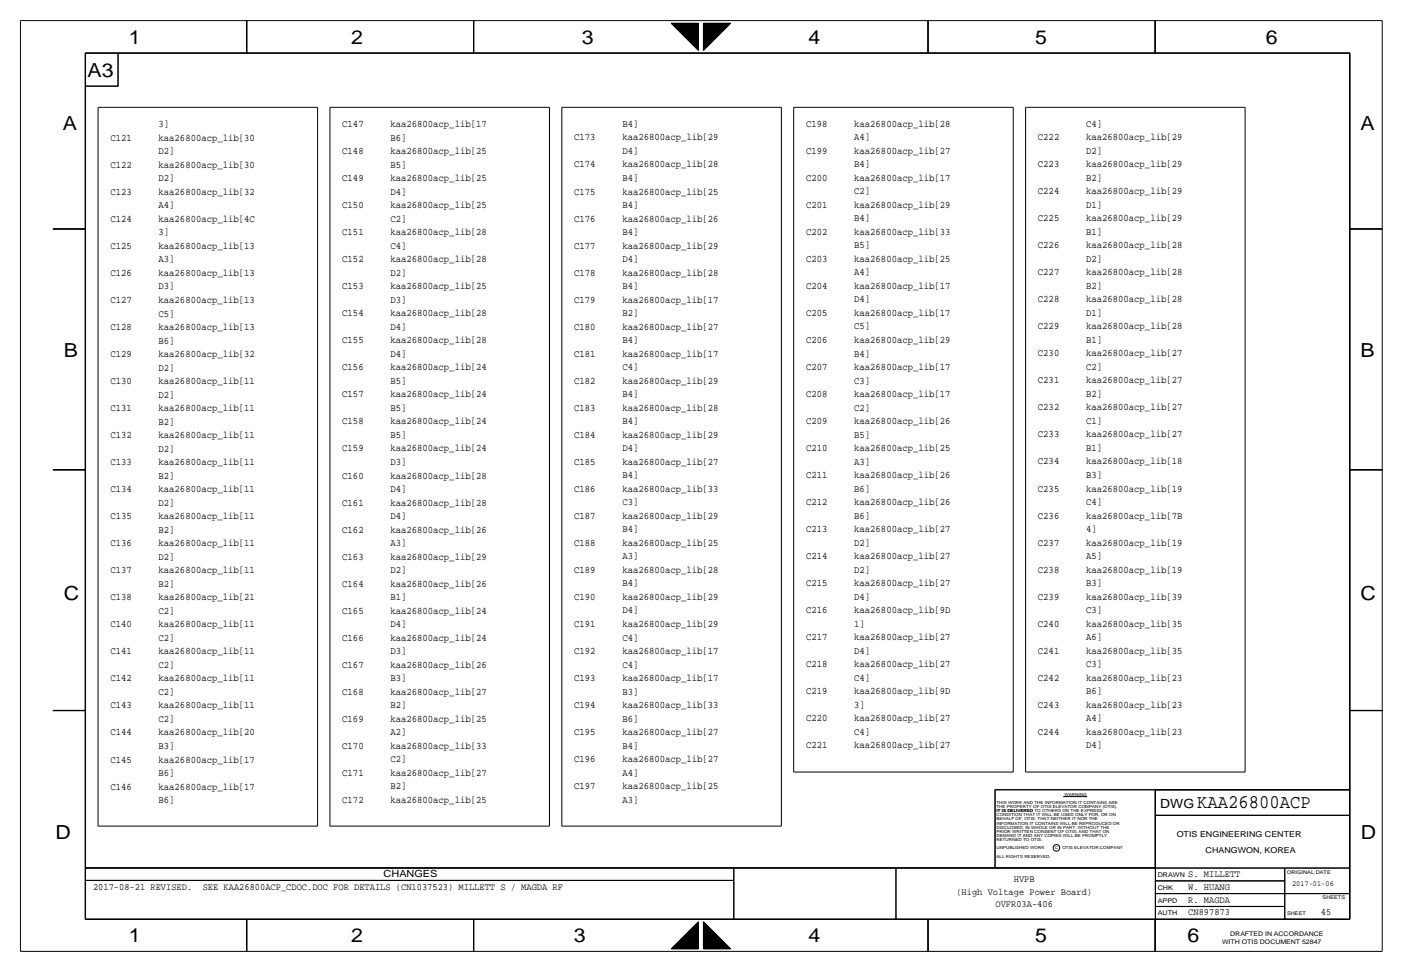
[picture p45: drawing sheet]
<svg xmlns="http://www.w3.org/2000/svg" width="432mm" height="300mm" viewBox="0 0 432 300" stroke-linecap="round" stroke-linejoin="round" font-family="sans-serif">
<defs><g id="words">
<g font-size="6">
<text x="39.7" y="13.5">1</text>
<text x="108.3" y="13.5">2</text>
<text x="179.4" y="13.5">3</text>
<text x="249.2" y="13.5">4</text>
<text x="319.1" y="13.5">5</text>
<text x="390.2" y="13.5">6</text>
<text x="27" y="23.7">A3</text>
<text x="19.4" y="40.2">A</text>
<text x="419.4" y="40.2">A</text>
<text x="19.7" y="110">B</text>
<text x="419.4" y="110">B</text>
<text x="19.7" y="185">C</text>
<text x="419.4" y="185">C</text>
<text x="17.1" y="258.6">D</text>
<text x="419.4" y="258.6">D</text>
<text x="39.7" y="290.4">1</text>
<text x="108.3" y="290.4">2</text>
<text x="176.8" y="290.4">3</text>
<text x="249.2" y="290.4">4</text>
<text x="319.1" y="290.4">5</text>
<text x="366.1" y="290.4">6</text>
</g>
<text font-size="5.9" x="369.1" y="249">KAA26800ACP</text>
<text font-size="3.9" x="357.6" y="249">DWG</text>
<g font-size="3.1">
<text x="48.9" y="39.2">3]</text>
<text x="105.5" y="39.2">C147</text>
<text x="120.4" y="39.2">kaa26800acp_lib[17</text>
<text x="191.8" y="39.1">B4]</text>
<text x="248.5" y="39.1">C198</text>
<text x="263.3" y="39.1">kaa26800acp_lib[28</text>
<text x="334.8" y="39">C4]</text>
<text x="34" y="43.4">C121</text>
<text x="48.9" y="47.6">D2]</text>
<text x="48.9" y="43.4">kaa26800acp_lib[30</text>
<text x="105.5" y="47.5">C148</text>
<text x="120.4" y="47.5">kaa26800acp_lib[25</text>
<text x="120.4" y="43.3">B6]</text>
<text x="177" y="43.3">C173</text>
<text x="191.8" y="47.4">D4]</text>
<text x="191.8" y="43.3">kaa26800acp_lib[29</text>
<text x="248.5" y="47.4">C199</text>
<text x="263.3" y="47.4">kaa26800acp_lib[27</text>
<text x="263.3" y="43.2">A4]</text>
<text x="319.9" y="43.2">C222</text>
<text x="334.8" y="47.3">D2]</text>
<text x="334.8" y="43.2">kaa26800acp_lib[29</text>
<text x="34" y="51.7">C122</text>
<text x="48.9" y="51.7">kaa26800acp_lib[30</text>
<text x="120.4" y="51.7">B5]</text>
<text x="177" y="51.6">C174</text>
<text x="191.8" y="51.6">kaa26800acp_lib[28</text>
<text x="263.3" y="51.6">B4]</text>
<text x="319.9" y="51.5">C223</text>
<text x="334.8" y="51.5">kaa26800acp_lib[29</text>
<text x="48.9" y="55.9">D2]</text>
<text x="105.5" y="55.8">C149</text>
<text x="120.4" y="60">D4]</text>
<text x="120.4" y="55.8">kaa26800acp_lib[25</text>
<text x="177" y="59.9">C175</text>
<text x="191.8" y="59.9">kaa26800acp_lib[25</text>
<text x="191.8" y="55.8">B4]</text>
<text x="248.5" y="55.7">C200</text>
<text x="263.3" y="59.9">C2]</text>
<text x="263.3" y="55.7">kaa26800acp_lib[17</text>
<text x="319.9" y="59.8">C224</text>
<text x="334.8" y="59.8">kaa26800acp_lib[29</text>
<text x="334.8" y="55.7">B2]</text>
<text x="34" y="60.1">C123</text>
<text x="48.9" y="64.2">A4]</text>
<text x="48.9" y="60.1">kaa26800acp_lib[32</text>
<text x="105.5" y="64.2">C150</text>
<text x="120.4" y="64.2">kaa26800acp_lib[25</text>
<text x="191.8" y="64.1">B4]</text>
<text x="248.5" y="64.1">C201</text>
<text x="263.3" y="64.1">kaa26800acp_lib[29</text>
<text x="334.8" y="64">D1]</text>
<text x="34" y="68.4">C124</text>
<text x="48.9" y="68.4">kaa26800acp_lib[4C</text>
<text x="120.4" y="68.3">C2]</text>
<text x="177" y="68.3">C176</text>
<text x="191.8" y="68.3">kaa26800acp_lib[26</text>
<text x="263.3" y="68.2">B4]</text>
<text x="319.9" y="68.2">C225</text>
<text x="334.8" y="68.2">kaa26800acp_lib[29</text>
<text x="34" y="76.7">C125</text>
<text x="48.9" y="76.7">kaa26800acp_lib[13</text>
<text x="48.9" y="72.5">3]</text>
<text x="105.5" y="72.5">C151</text>
<text x="120.4" y="76.7">C4]</text>
<text x="120.4" y="72.5">kaa26800acp_lib[28</text>
<text x="177" y="76.6">C177</text>
<text x="191.8" y="76.6">kaa26800acp_lib[29</text>
<text x="191.8" y="72.4">B4]</text>
<text x="248.5" y="72.4">C202</text>
<text x="263.3" y="76.5">B5]</text>
<text x="263.3" y="72.4">kaa26800acp_lib[33</text>
<text x="319.9" y="76.5">C226</text>
<text x="334.8" y="76.5">kaa26800acp_lib[28</text>
<text x="334.8" y="72.3">B1]</text>
<text x="48.9" y="80.9">A3]</text>
<text x="105.5" y="80.8">C152</text>
<text x="120.4" y="80.8">kaa26800acp_lib[28</text>
<text x="191.8" y="80.8">D4]</text>
<text x="248.5" y="80.7">C203</text>
<text x="263.3" y="80.7">kaa26800acp_lib[25</text>
<text x="334.8" y="80.7">D2]</text>
<text x="34" y="85">C126</text>
<text x="48.9" y="89.2">D3]</text>
<text x="48.9" y="85">kaa26800acp_lib[13</text>
<text x="105.5" y="89.1">C153</text>
<text x="120.4" y="89.1">kaa26800acp_lib[25</text>
<text x="120.4" y="85">D2]</text>
<text x="177" y="84.9">C178</text>
<text x="191.8" y="89.1">B4]</text>
<text x="191.8" y="84.9">kaa26800acp_lib[28</text>
<text x="248.5" y="89">C204</text>
<text x="263.3" y="89">kaa26800acp_lib[17</text>
<text x="263.3" y="84.9">A4]</text>
<text x="319.9" y="84.8">C227</text>
<text x="334.8" y="89">B2]</text>
<text x="334.8" y="84.8">kaa26800acp_lib[28</text>
<text x="34" y="93.4">C127</text>
<text x="48.9" y="93.4">kaa26800acp_lib[13</text>
<text x="120.4" y="93.3">D3]</text>
<text x="177" y="93.3">C179</text>
<text x="191.8" y="93.3">kaa26800acp_lib[17</text>
<text x="263.3" y="93.2">D4]</text>
<text x="319.9" y="93.2">C228</text>
<text x="334.8" y="93.2">kaa26800acp_lib[28</text>
<text x="34" y="101.7">C128</text>
<text x="48.9" y="101.7">kaa26800acp_lib[13</text>
<text x="48.9" y="97.5">C5]</text>
<text x="105.5" y="97.5">C154</text>
<text x="120.4" y="101.6">D4]</text>
<text x="120.4" y="97.5">kaa26800acp_lib[28</text>
<text x="177" y="101.6">C180</text>
<text x="191.8" y="101.6">kaa26800acp_lib[27</text>
<text x="191.8" y="97.4">B2]</text>
<text x="248.5" y="97.4">C205</text>
<text x="263.3" y="101.5">C5]</text>
<text x="263.3" y="97.4">kaa26800acp_lib[17</text>
<text x="319.9" y="101.5">C229</text>
<text x="334.8" y="101.5">kaa26800acp_lib[28</text>
<text x="334.8" y="97.3">D1]</text>
<text x="48.9" y="105.9">B6]</text>
<text x="105.5" y="105.8">C155</text>
<text x="120.4" y="105.8">kaa26800acp_lib[28</text>
<text x="191.8" y="105.8">B4]</text>
<text x="248.5" y="105.7">C206</text>
<text x="263.3" y="105.7">kaa26800acp_lib[29</text>
<text x="334.8" y="105.6">B1]</text>
<text x="34" y="110">C129</text>
<text x="48.9" y="110">kaa26800acp_lib[32</text>
<text x="120.4" y="110">D4]</text>
<text x="177" y="109.9">C181</text>
<text x="191.8" y="109.9">kaa26800acp_lib[17</text>
<text x="263.3" y="109.9">B4]</text>
<text x="319.9" y="109.8">C230</text>
<text x="334.8" y="114">C2]</text>
<text x="334.8" y="109.8">kaa26800acp_lib[27</text>
<text x="34" y="118.4">C130</text>
<text x="48.9" y="118.4">kaa26800acp_lib[11</text>
<text x="48.9" y="114.2">D2]</text>
<text x="105.5" y="114.1">C156</text>
<text x="120.4" y="118.3">B5]</text>
<text x="120.4" y="114.1">kaa26800acp_lib[24</text>
<text x="177" y="118.2">C182</text>
<text x="191.8" y="118.2">kaa26800acp_lib[29</text>
<text x="191.8" y="114.1">C4]</text>
<text x="248.5" y="114">C207</text>
<text x="263.3" y="118.2">C3]</text>
<text x="263.3" y="114">kaa26800acp_lib[17</text>
<text x="319.9" y="118.1">C231</text>
<text x="334.8" y="118.1">kaa26800acp_lib[27</text>
<text x="48.9" y="122.5">D2]</text>
<text x="105.5" y="122.5">C157</text>
<text x="120.4" y="122.5">kaa26800acp_lib[24</text>
<text x="191.8" y="122.4">B4]</text>
<text x="248.5" y="122.4">C208</text>
<text x="263.3" y="122.4">kaa26800acp_lib[17</text>
<text x="334.8" y="122.3">B2]</text>
<text x="34" y="126.7">C131</text>
<text x="48.9" y="130.8">B2]</text>
<text x="48.9" y="126.7">kaa26800acp_lib[11</text>
<text x="105.5" y="130.8">C158</text>
<text x="120.4" y="130.8">kaa26800acp_lib[24</text>
<text x="120.4" y="126.6">B5]</text>
<text x="177" y="126.6">C183</text>
<text x="191.8" y="130.7">B4]</text>
<text x="191.8" y="126.6">kaa26800acp_lib[28</text>
<text x="248.5" y="130.7">C209</text>
<text x="263.3" y="130.7">kaa26800acp_lib[26</text>
<text x="263.3" y="126.5">C2]</text>
<text x="319.9" y="126.5">C232</text>
<text x="334.8" y="130.6">C1]</text>
<text x="334.8" y="126.5">kaa26800acp_lib[27</text>
<text x="34" y="135">C132</text>
<text x="48.9" y="135">kaa26800acp_lib[11</text>
<text x="120.4" y="135">B5]</text>
<text x="177" y="134.9">C184</text>
<text x="191.8" y="134.9">kaa26800acp_lib[29</text>
<text x="263.3" y="134.8">B5]</text>
<text x="319.9" y="134.8">C233</text>
<text x="334.8" y="134.8">kaa26800acp_lib[27</text>
<text x="34" y="143.3">C133</text>
<text x="48.9" y="143.3">kaa26800acp_lib[11</text>
<text x="48.9" y="139.2">D2]</text>
<text x="105.5" y="139.1">C159</text>
<text x="120.4" y="143.3">D3]</text>
<text x="120.4" y="139.1">kaa26800acp_lib[24</text>
<text x="177" y="143.2">C185</text>
<text x="191.8" y="143.2">kaa26800acp_lib[27</text>
<text x="191.8" y="139.1">D4]</text>
<text x="248.5" y="139">C210</text>
<text x="263.3" y="143.2">A3]</text>
<text x="263.3" y="139">kaa26800acp_lib[25</text>
<text x="319.9" y="143.1">C234</text>
<text x="334.8" y="143.1">kaa26800acp_lib[18</text>
<text x="334.8" y="139">B1]</text>
<text x="48.9" y="147.5">B2]</text>
<text x="105.5" y="147.5">C160</text>
<text x="120.4" y="147.5">kaa26800acp_lib[28</text>
<text x="191.8" y="147.4">B4]</text>
<text x="248.5" y="147.3">C211</text>
<text x="263.3" y="147.3">kaa26800acp_lib[26</text>
<text x="334.8" y="147.3">B3]</text>
<text x="34" y="151.7">C134</text>
<text x="48.9" y="155.8">D2]</text>
<text x="48.9" y="151.7">kaa26800acp_lib[11</text>
<text x="105.5" y="155.8">C161</text>
<text x="120.4" y="155.8">kaa26800acp_lib[28</text>
<text x="120.4" y="151.6">D4]</text>
<text x="177" y="151.6">C186</text>
<text x="191.8" y="155.7">C3]</text>
<text x="191.8" y="151.6">kaa26800acp_lib[33</text>
<text x="248.5" y="155.7">C212</text>
<text x="263.3" y="155.7">kaa26800acp_lib[26</text>
<text x="263.3" y="151.5">B6]</text>
<text x="319.9" y="151.5">C235</text>
<text x="334.8" y="155.6">C4]</text>
<text x="334.8" y="151.5">kaa26800acp_lib[19</text>
<text x="34" y="160">C135</text>
<text x="48.9" y="160">kaa26800acp_lib[11</text>
<text x="120.4" y="159.9">D4]</text>
<text x="177" y="159.9">C187</text>
<text x="191.8" y="159.9">kaa26800acp_lib[29</text>
<text x="263.3" y="159.8">B6]</text>
<text x="319.9" y="159.8">C236</text>
<text x="334.8" y="159.8">kaa26800acp_lib[7B</text>
<text x="48.9" y="164.2">B2]</text>
<text x="105.5" y="164.1">C162</text>
<text x="120.4" y="164.1">kaa26800acp_lib[26</text>
<text x="191.8" y="164.1">B4]</text>
<text x="248.5" y="164">C213</text>
<text x="263.3" y="164">kaa26800acp_lib[27</text>
<text x="334.8" y="163.9">4]</text>
<text x="34" y="168.3">C136</text>
<text x="48.9" y="172.5">D2]</text>
<text x="48.9" y="168.3">kaa26800acp_lib[11</text>
<text x="105.5" y="172.4">C163</text>
<text x="120.4" y="172.4">kaa26800acp_lib[29</text>
<text x="120.4" y="168.3">A3]</text>
<text x="177" y="168.2">C188</text>
<text x="191.8" y="172.4">A3]</text>
<text x="191.8" y="168.2">kaa26800acp_lib[25</text>
<text x="248.5" y="172.3">C214</text>
<text x="263.3" y="172.3">kaa26800acp_lib[27</text>
<text x="263.3" y="168.2">D2]</text>
<text x="319.9" y="168.1">C237</text>
<text x="334.8" y="172.3">A5]</text>
<text x="334.8" y="168.1">kaa26800acp_lib[19</text>
<text x="34" y="176.7">C137</text>
<text x="48.9" y="176.7">kaa26800acp_lib[11</text>
<text x="120.4" y="176.6">D2]</text>
<text x="177" y="176.5">C189</text>
<text x="191.8" y="176.5">kaa26800acp_lib[28</text>
<text x="263.3" y="176.5">D2]</text>
<text x="319.9" y="176.4">C238</text>
<text x="334.8" y="176.4">kaa26800acp_lib[19</text>
<text x="34" y="185">C138</text>
<text x="48.9" y="185">kaa26800acp_lib[21</text>
<text x="48.9" y="180.8">B2]</text>
<text x="105.5" y="180.8">C164</text>
<text x="120.4" y="184.9">B1]</text>
<text x="120.4" y="180.8">kaa26800acp_lib[26</text>
<text x="177" y="184.9">C190</text>
<text x="191.8" y="184.9">kaa26800acp_lib[29</text>
<text x="191.8" y="180.7">B4]</text>
<text x="248.5" y="180.7">C215</text>
<text x="263.3" y="184.8">D4]</text>
<text x="263.3" y="180.7">kaa26800acp_lib[27</text>
<text x="319.9" y="184.8">C239</text>
<text x="334.8" y="184.8">kaa26800acp_lib[39</text>
<text x="334.8" y="180.6">B3]</text>
<text x="48.9" y="189.2">C2]</text>
<text x="105.5" y="189.1">C165</text>
<text x="120.4" y="189.1">kaa26800acp_lib[24</text>
<text x="191.8" y="189">D4]</text>
<text x="248.5" y="189">C216</text>
<text x="263.3" y="189">kaa26800acp_lib[9D</text>
<text x="334.8" y="188.9">C3]</text>
<text x="34" y="193.3">C140</text>
<text x="48.9" y="197.5">C2]</text>
<text x="48.9" y="193.3">kaa26800acp_lib[11</text>
<text x="105.5" y="197.4">C166</text>
<text x="120.4" y="197.4">kaa26800acp_lib[24</text>
<text x="120.4" y="193.3">D4]</text>
<text x="177" y="193.2">C191</text>
<text x="191.8" y="197.4">C4]</text>
<text x="191.8" y="193.2">kaa26800acp_lib[29</text>
<text x="248.5" y="197.3">C217</text>
<text x="263.3" y="197.3">kaa26800acp_lib[27</text>
<text x="263.3" y="193.1">1]</text>
<text x="319.9" y="193.1">C240</text>
<text x="334.8" y="197.3">A6]</text>
<text x="334.8" y="193.1">kaa26800acp_lib[35</text>
<text x="34" y="201.6">C141</text>
<text x="48.9" y="201.6">kaa26800acp_lib[11</text>
<text x="120.4" y="201.6">D3]</text>
<text x="177" y="201.5">C192</text>
<text x="191.8" y="201.5">kaa26800acp_lib[17</text>
<text x="263.3" y="201.5">D4]</text>
<text x="319.9" y="201.4">C241</text>
<text x="334.8" y="201.4">kaa26800acp_lib[35</text>
<text x="34" y="210">C142</text>
<text x="48.9" y="210">kaa26800acp_lib[11</text>
<text x="48.9" y="205.8">C2]</text>
<text x="105.5" y="205.8">C167</text>
<text x="120.4" y="209.9">B3]</text>
<text x="120.4" y="205.8">kaa26800acp_lib[26</text>
<text x="177" y="209.9">C193</text>
<text x="191.8" y="209.9">kaa26800acp_lib[17</text>
<text x="191.8" y="205.7">C4]</text>
<text x="248.5" y="205.6">C218</text>
<text x="263.3" y="209.8">C4]</text>
<text x="263.3" y="205.6">kaa26800acp_lib[27</text>
<text x="319.9" y="209.8">C242</text>
<text x="334.8" y="209.8">kaa26800acp_lib[23</text>
<text x="334.8" y="205.6">C3]</text>
<text x="48.9" y="214.1">C2]</text>
<text x="105.5" y="214.1">C168</text>
<text x="120.4" y="214.1">kaa26800acp_lib[27</text>
<text x="191.8" y="214">B3]</text>
<text x="248.5" y="214">C219</text>
<text x="263.3" y="214">kaa26800acp_lib[9D</text>
<text x="334.8" y="213.9">B6]</text>
<text x="34" y="218.3">C143</text>
<text x="48.9" y="218.3">kaa26800acp_lib[11</text>
<text x="120.4" y="218.2">B2]</text>
<text x="177" y="218.2">C194</text>
<text x="191.8" y="218.2">kaa26800acp_lib[33</text>
<text x="263.3" y="218.1">3]</text>
<text x="319.9" y="218.1">C243</text>
<text x="334.8" y="218.1">kaa26800acp_lib[23</text>
<text x="34" y="226.6">C144</text>
<text x="48.9" y="226.6">kaa26800acp_lib[20</text>
<text x="48.9" y="222.5">C2]</text>
<text x="105.5" y="222.4">C169</text>
<text x="120.4" y="226.6">A2]</text>
<text x="120.4" y="222.4">kaa26800acp_lib[25</text>
<text x="177" y="226.5">C195</text>
<text x="191.8" y="226.5">kaa26800acp_lib[27</text>
<text x="191.8" y="222.4">B6]</text>
<text x="248.5" y="222.3">C220</text>
<text x="263.3" y="226.5">C4]</text>
<text x="263.3" y="222.3">kaa26800acp_lib[27</text>
<text x="319.9" y="226.4">C244</text>
<text x="334.8" y="226.4">kaa26800acp_lib[23</text>
<text x="334.8" y="222.3">A4]</text>
<text x="48.9" y="230.8">B3]</text>
<text x="105.5" y="230.7">C170</text>
<text x="120.4" y="230.7">kaa26800acp_lib[33</text>
<text x="191.8" y="230.7">B4]</text>
<text x="248.5" y="230.6">C221</text>
<text x="263.3" y="230.6">kaa26800acp_lib[27</text>
<text x="334.8" y="230.6">D4]</text>
<text x="34" y="235">C145</text>
<text x="48.9" y="239.1">B6]</text>
<text x="48.9" y="235">kaa26800acp_lib[17</text>
<text x="105.5" y="239.1">C171</text>
<text x="120.4" y="239.1">kaa26800acp_lib[27</text>
<text x="120.4" y="234.9">C2]</text>
<text x="177" y="234.9">C196</text>
<text x="191.8" y="239">A4]</text>
<text x="191.8" y="234.9">kaa26800acp_lib[27</text>
<text x="34" y="243.3">C146</text>
<text x="48.9" y="243.3">kaa26800acp_lib[17</text>
<text x="120.4" y="243.2">B2]</text>
<text x="177" y="243.2">C197</text>
<text x="191.8" y="243.2">kaa26800acp_lib[25</text>
<text x="48.9" y="247.5">B6]</text>
<text x="105.5" y="247.4">C172</text>
<text x="120.4" y="247.4">kaa26800acp_lib[25</text>
<text x="191.8" y="247.3">A3]</text>
</g>
<g font-size="3">
<text x="28.7" y="274.4">2017-08-21 REVISED.</text>
<text x="62.5" y="274.4">SEE KAA26800ACP_CDOC.DOC FOR DETAILS (CN1037523) MILLETT S / MAGDA RF</text>
<text x="118.3" y="270.4">CHANGES</text>
<text x="294.8" y="275.6">(High Voltage Power Board)</text>
<text x="312.5" y="271.8">HVPB</text>
<text x="366.3" y="270.3">S. MILLETT</text>
<text x="366.3" y="274.1">W. HUANG</text>
<text x="306.9" y="279.5">OVFR03A-406</text>
<text x="366.3" y="278.2">R. MAGDA</text>
<text x="366.3" y="282">CN897873</text>
<text x="407.2" y="282">45</text>
</g>
<g font-size="2.5">
<text x="362.7" y="257.9">OTIS ENGINEERING CENTER</text>
<text x="371.6" y="262.9">CHANGWON, KOREA</text>
</g>
<text font-size="2.4" x="398.3" y="273.1">2017-01-06</text>
<g font-size="2">
<text x="356.9" y="270.3">DRAWN</text>
<text x="356.9" y="274.1">CHK</text>
<text x="356.9" y="282">AUTH</text>
<text x="356.9" y="278.2">APPD</text>
<text x="376.7" y="290.9">WITH OTIS DOCUMENT 52847</text>
<text x="379.2" y="288.3">DRAFTED IN ACCORDANCE</text>
</g>
<g font-size="1.6">
<text x="396.7" y="269.3">ORIGINAL DATE</text>
<text x="396.7" y="282">SHEET</text>
<text x="407.7" y="277.2">SHEETS</text>
</g>
<g font-size="1.3">
<text x="328.1" y="245.2">WARNING</text>
<text x="307.1" y="249">THE PROPERTY OF OTIS ELEVATOR COMPANY (OTIS).</text>
<text x="307.1" y="250.3">IT IS DELIVERED</text>
<text x="307.1" y="247.8">THIS WORK AND THE INFORMATION IT CONTAINS ARE</text>
<text x="307.1" y="250.3">IT IS DELIVERED TO OTHERS ON THE EXPRESS</text>
<text x="307.1" y="251.6">CONDITION THAT IT WILL BE USED ONLY FOR, OR ON</text>
<text x="307.1" y="252.8">BEHALF OF, OTIS; THAT NEITHER IT NOR THE</text>
<text x="307.1" y="254.1">INFORMATION IT CONTAINS WILL BE REPRODUCED OR</text>
<text x="307.1" y="255.4">DISCLOSED, IN WHOLE OR IN PART, WITHOUT THE</text>
<text x="307.1" y="256.6">PRIOR WRITTEN CONSENT OF OTIS; AND THAT ON</text>
<text x="307.1" y="257.9">DEMAND IT AND ANY COPIES WILL BE PROMPTLY</text>
<text x="307.1" y="259.2">RETURNED TO OTIS.</text>
<text x="307.1" y="261.7">UNPUBLISHED WORK</text>
<text x="325.2" y="261.7">C</text>
<text x="327.5" y="261.7">OTIS ELEVATOR COMPANY</text>
<text x="307.1" y="264.3">ALL RIGHTS RESERVED.</text>
</g>
</g></defs>
<g fill="none" stroke="#000" stroke-width=".31">
<path d="M6.3 6.4v286.8zM6.3 6.4h419.8zM26.3 16.3v267zM26.3 16.3h389.8zM26.3 16.4v266.9zM26.3 16.4h389.8zM26.4 16.4h389.6zM26.4 16.4v266.9zM36.4 16.4v10.2zM76 6.4v10zM76.1 6.4v10zM145.9 6.4v10z"/>
<path d="M146 6.4v10zM206.9 7.2h8.4zM206.9 7.2l8.4 8.3zM207 7.2h.1M207 7.3h.1M207.1 7.3h.1M207.1 7.2v.2zM207.2 7.2v.2zM207.2 7.2v.3zM207.3 7.2v.3zM207.3 7.2v.4zM207.4 7.2v.4z"/>
<path d="M207.4 7.2v.5zM207.5 7.2v.5zM207.5 7.2v.6zM207.6 7.2v.6zM207.6 7.2v.7zM207.7 7.2v.7zM207.7 7.2v.8zM207.8 7.2v.8zM207.8 7.2v.9zM207.9 7.2v.9zM207.9 7.2v1zM208 7.2v1z"/>
<path d="M208 7.2v1.1zM208.1 7.2v1.1zM208.1 7.2v1.2zM208.2 7.2v1.2zM208.2 7.2v1.3zM208.3 7.2v1.3zM208.3 7.2v1.4zM208.4 7.2v1.4zM208.4 7.2v1.5zM208.5 7.2v1.5zM208.5 7.2v1.6zM208.6 7.2v1.6z"/>
<path d="M208.6 7.2v1.7zM208.7 7.2v1.7zM208.7 7.2v1.8zM208.8 7.2v1.8zM208.8 7.2v1.9zM208.9 7.2v1.9zM208.9 7.2v2zM209 7.2v2zM209 7.2v2.1zM209.1 7.2v2.1zM209.1 7.2v2.2zM209.2 7.2v2.2z"/>
<path d="M209.2 7.2v2.3zM209.3 7.2v2.4zM209.4 7.2v2.5zM209.5 7.2v2.6zM209.6 7.2v2.7zM209.7 7.2v2.7zM209.7 7.2v2.8zM209.8 7.2v2.8zM209.8 7.2v2.9zM209.9 7.2v2.9zM209.9 7.2v3zM210 7.2v3z"/>
<path d="M210 7.2v3.1zM210.1 7.2v3.1zM210.1 7.2v3.2zM210.2 7.2v3.2zM210.2 7.2v3.3zM210.3 7.2v3.3zM210.3 7.2v3.4zM210.4 7.2v3.4zM210.4 7.2v3.5zM210.5 7.2v3.5zM210.5 7.2v3.6zM210.6 7.2v3.6z"/>
<path d="M210.6 7.2v3.7zM210.7 7.2v3.7zM210.7 7.2v3.8zM210.8 7.2v3.8zM210.8 7.2v3.9zM210.9 7.2v3.9zM210.9 7.2v4zM211 7.2v4zM211 7.2v4.1zM211.1 7.2v4.1zM211.1 7.2v4.2zM211.2 7.2v4.2z"/>
<path d="M211.2 7.2v4.3zM211.3 7.2v4.3zM211.3 7.2v4.4zM211.4 7.2v4.4zM211.4 7.2v4.5zM211.5 7.2v4.5zM211.5 7.2v4.6zM211.6 7.2v4.6zM211.6 7.2v4.7zM211.7 7.2v4.7zM211.7 7.2v4.8zM211.8 7.2v4.8z"/>
<path d="M211.8 7.2v4.9zM211.9 7.2v4.9zM211.9 7.2v5zM212 7.2v5zM212 7.2v5.1zM212.1 7.2v5.1zM212.1 7.2v5.2zM212.2 7.2v5.2zM212.2 7.2v5.3zM212.3 7.2v5.3zM212.3 7.2v5.4zM212.4 7.2v5.4z"/>
<path d="M212.4 7.2v5.5zM212.5 7.2v5.6zM212.6 7.2v5.7zM212.7 7.2v5.8zM212.8 7.2v5.8zM212.8 7.2v5.9zM212.9 7.2v5.9zM212.9 7.2v6zM213 7.2v6zM213 7.2v6.1zM213.1 7.2v6.1zM213.1 7.2v6.2z"/>
<path d="M213.2 7.2v6.2zM213.2 7.2v6.3zM213.3 7.2v6.3zM213.3 7.2v6.4zM213.4 7.2v6.4zM213.4 7.2v6.5zM213.5 7.2v6.5zM213.5 7.2v6.6zM213.6 7.2v6.6zM213.6 7.2v6.7zM213.7 7.2v6.7zM213.7 7.2v6.8z"/>
<path d="M213.8 7.2v6.8zM213.8 7.2v6.9zM213.9 7.2v6.9zM213.9 7.2v7zM214 7.2v7zM214 7.2v7.1zM214.1 7.2v7.1zM214.1 7.2v7.2zM214.2 7.2v7.2zM214.2 7.2v7.3zM214.3 7.2v7.3zM214.3 7.2v7.4z"/>
<path d="M214.4 7.2v7.4zM214.4 7.2v7.5zM214.5 7.2v7.5zM214.5 7.2v7.6zM214.6 7.2v7.6zM214.6 7.2v7.7zM214.7 7.2v7.7zM214.7 7.2v7.8zM214.8 7.2v7.8zM214.8 7.2v7.9zM214.9 7.2v7.9zM214.9 7.2v8z"/>
<path d="M215 7.2v8zM215 7.2v8.1zM215.1 7.2v8.1zM215.1 7.2v8.2zM215.2 7.2v8.2zM215.2 7.2v8.3zM215.3 7.2v8.3zM216.8 7.2v8.3zM216.8 7.2h8.4zM216.9 7.2v8.3zM216.9 7.2v8.2zM217 7.2v8.2z"/>
<path d="M217 7.2v8.1zM217.1 7.2v8.1zM217.1 7.2v8zM217.2 7.2v8zM217.2 7.2v7.9zM217.3 7.2v7.9zM217.3 7.2v7.8zM217.4 7.2v7.8zM217.4 7.2v7.7zM217.5 7.2v7.7zM217.5 7.2v7.6zM217.6 7.2v7.6z"/>
<path d="M217.6 7.2v7.5zM217.7 7.2v7.5zM217.7 7.2v7.4zM217.8 7.2v7.4zM217.8 7.2v7.3zM217.9 7.2v7.3zM217.9 7.2v7.2zM218 7.2v7.2zM218 7.2v7.1zM218.1 7.2v7.1zM218.1 7.2v7zM218.2 7.2v7z"/>
<path d="M218.2 7.2v6.9zM218.3 7.2v6.9zM218.3 7.2v6.8zM218.4 7.2v6.8zM218.4 7.2v6.7zM218.5 7.2v6.7zM218.5 7.2v6.6zM218.6 7.2v6.6zM218.6 7.2v6.5zM218.7 7.2v6.5zM218.7 7.2v6.4zM218.8 7.2v6.4z"/>
<path d="M218.8 7.2v6.3zM218.9 7.2v6.3zM218.9 7.2v6.2zM219 7.2v6.2zM219 7.2v6.1zM219.1 7.2v6.1zM219.2 7.2v6zM219.3 7.2v5.9zM219.4 7.2v5.8zM219.5 7.2v5.7zM219.6 7.2v5.6zM219.7 7.2v5.5z"/>
<path d="M219.7 7.2v5.4zM219.8 7.2v5.4zM219.8 7.2v5.3zM219.9 7.2v5.3zM219.9 7.2v5.2zM220 7.2v5.2zM220 7.2v5.1zM220.1 7.2v5.1zM220.1 7.2v5zM220.2 7.2v5zM220.2 7.2v4.9zM220.3 7.2v4.9z"/>
<path d="M220.3 7.2v4.8zM220.4 7.2v4.8zM220.4 7.2v4.7zM220.5 7.2v4.7zM220.5 7.2v4.6zM220.6 7.2v4.6zM220.6 7.2v4.5zM220.7 7.2v4.5zM220.7 7.2v4.4zM220.8 7.2v4.4zM220.8 7.2v4.3zM220.9 7.2v4.3z"/>
<path d="M220.9 7.2v4.2zM221 7.2v4.2zM221 7.2v4.1zM221.1 7.2v4.1zM221.1 7.2v4zM221.2 7.2v4zM221.2 7.2v3.9zM221.3 7.2v3.9zM221.3 7.2v3.8zM221.4 7.2v3.8zM221.4 7.2v3.7zM221.5 7.2v3.7z"/>
<path d="M221.5 7.2v3.6zM221.6 7.2v3.6zM221.6 7.2v3.5zM221.7 7.2v3.5zM221.7 7.2v3.4zM221.8 7.2v3.4zM221.8 7.2v3.3zM221.9 7.2v3.3zM221.9 7.2v3.2zM222 7.2v3.2zM222 7.2v3.1zM222.1 7.2v3.1z"/>
<path d="M222.1 7.2v3zM222.2 7.2v3zM222.2 7.2v2.9zM222.3 7.2v2.9zM222.4 7.2v2.8zM222.5 7.2v2.7zM222.6 7.2v2.6zM222.7 7.2v2.5zM222.8 7.2v2.4zM222.9 7.2v2.3zM222.9 7.2v2.2zM223 7.2v2.2z"/>
<path d="M223 7.2v2.1zM223.1 7.2v2.1zM223.1 7.2v2zM223.2 7.2v2zM223.2 7.2v1.9zM223.3 7.2v1.9zM223.3 7.2v1.8zM223.4 7.2v1.8zM223.4 7.2v1.7zM223.5 7.2v1.7zM223.5 7.2v1.6zM223.6 7.2v1.6z"/>
<path d="M223.6 7.2v1.5zM223.7 7.2v1.5zM223.7 7.2v1.4zM223.8 7.2v1.4zM223.8 7.2v1.3zM223.9 7.2v1.3zM223.9 7.2v1.2zM224 7.2v1.2zM224 7.2v1.1zM224.1 7.2v1.1zM224.1 7.2v1zM224.2 7.2v1z"/>
<path d="M224.2 7.2v.9zM224.3 7.2v.9zM224.3 7.2v.8zM224.4 7.2v.8zM224.4 7.2v.7zM224.5 7.2v.7zM224.5 7.2v.6zM224.6 7.2v.6zM224.6 7.2v.5zM224.7 7.2v.5zM224.7 7.2v.4zM224.8 7.2v.4z"/>
<path d="M224.8 7.2v.3zM224.9 7.2v.3zM224.9 7.2v.2zM225 7.2v.2zM225 7.2h.1M225.1 7.2h.1M225.2 7.2l-8.4 8.3zM286 6.4v10zM286.1 6.4v10zM356 6.4v10zM356.1 6.4v10zM416 16.4v266.9z"/>
<path d="M416.1 16.4v266.9zM416.1 16.3v267zM426.1 6.4v286.8zM26.3 26.5h10.1zM26.3 26.6h10.1zM30.2 33.1v221.5zM30.2 33.1h67.7zM97.9 33.1v221.5zM101.7 33.1v221.5zM101.7 33.1h67.7zM169.4 33.1v221.5zM173.2 33.1h67.6z"/>
<path d="M173.2 33.1v221.5zM240.8 33.1v221.5zM244.7 33.1h67.6zM244.7 33.1v204.8zM312.3 33.1v204.8zM316.1 33.1v204.8zM316.1 33.1h67.7zM383.8 33.1v204.8zM16.3 70.6h10zM16.3 70.5h10zM416.1 70.6h10zM416.1 70.5h10z"/>
<path d="M16.3 144.7h10zM16.3 144.8h10zM416.1 144.8h10zM416.1 144.7h10zM16.3 219h10zM16.3 218.9h10zM416.1 219h10zM416.1 218.9h10zM244.7 237.9h67.6zM316.1 237.9h67.7zM30.2 254.6h67.7zM101.7 254.6h67.7z"/>
<path d="M173.2 254.6h67.6zM306.7 243.4h109.4zM306.7 243.3h109.4zM306.7 243.3v24.2zM327.7 245.5h7.4zM356.1 243.4h60zM356.1 243.3v24.2zM356.1 251.2h60zM356.1 251.3h60zM356.1 243.3v49.9zM356.2 243.3v40zM26.3 271.3h199.9z"/>
<path d="M26.3 267.4h329.8zM26.3 267.5h389.8zM226.2 267.5v15.8zM276.1 267.5v15.8zM276.2 267.5v15.8zM356.1 279.3h39.9zM356.1 271.4h39.9zM356.1 271.5h39.9zM356.1 275.3h60zM356.1 275.4h60zM396 267.5v15.8zM6.3 293.2h419.8z"/>
<path d="M26.3 283.3h389.8zM26.3 283.2h389.8zM76 283.3v9.9zM76.1 283.3v9.9zM145.9 283.3v9.9zM146 283.3v9.9zM206.9 292.4h8.4zM207 292.4h.1M207.1 292.4h.1M207.1 292.2v.2zM207.2 292.2v.2zM207.2 292.1v.3z"/>
<path d="M207.3 292v.4zM207.4 291.9v.5zM207.5 291.8v.6zM207.6 291.7v.7zM207.7 291.6v.8zM207.8 291.5v.9zM207.9 291.4v1zM208 291.3v1.1zM208.1 291.2v1.2zM208.2 291.1v1.3zM208.3 291v1.4zM208.4 290.9v1.5z"/>
<path d="M208.5 290.8v1.6zM208.6 290.7v1.7zM208.7 290.6v1.8zM208.8 290.5v1.9zM208.9 290.4v2zM209 290.3v2.1zM209.1 290.2v2.2zM209.2 290.1v2.3zM209.3 290v2.4zM209.4 289.9v2.5zM209.5 289.8v2.6zM209.6 289.7v2.7z"/>
<path d="M209.7 289.7v2.7zM209.7 289.6v2.8zM209.8 289.6v2.8zM209.8 289.5v2.9zM209.9 289.5v2.9zM209.9 289.4v3zM210 289.4v3zM210 289.3v3.1zM210.1 289.3v3.1zM210.1 289.2v3.2zM210.2 289.2v3.2zM210.2 289.1v3.3z"/>
<path d="M210.3 289.1v3.3zM210.3 289v3.4zM210.4 289v3.4zM210.4 288.9v3.5zM210.5 288.8v3.6zM210.6 288.7v3.7zM210.7 288.6v3.8zM210.8 288.5v3.9zM210.9 288.4v4zM211 288.3v4.1zM211.1 288.2v4.2zM211.2 288.1v4.3z"/>
<path d="M211.3 288v4.4zM211.4 287.9v4.5zM211.5 287.8v4.6zM211.6 287.7v4.7zM211.7 287.6v4.8zM211.8 287.5v4.9zM211.9 287.4v5zM212 287.3v5.1zM212.1 287.2v5.2zM212.2 287.1v5.3zM212.3 287v5.4zM212.4 286.9v5.5z"/>
<path d="M212.5 286.8v5.6zM212.6 286.7v5.7zM212.7 286.6v5.8zM212.8 286.6v5.8zM212.8 286.5v5.9zM212.9 286.5v5.9zM212.9 286.4v6zM213 286.4v6zM213 286.3v6.1zM213.1 286.3v6.1zM213.1 286.2v6.2zM213.2 286.2v6.2z"/>
<path d="M213.2 286.1v6.3zM213.3 286.1v6.3zM213.3 286v6.4zM213.4 286v6.4zM213.4 285.9v6.5zM213.5 285.9v6.5zM213.5 285.8v6.6zM213.6 285.7v6.7zM213.7 285.6v6.8zM213.8 285.5v6.9zM213.9 285.4v7zM214 285.3v7.1z"/>
<path d="M214.1 285.2v7.2zM214.2 285.1v7.3zM214.3 285v7.4zM214.4 284.9v7.5zM214.5 284.8v7.6zM214.6 284.7v7.7zM214.7 284.6v7.8zM214.8 284.5v7.9zM214.9 284.4v8zM215 284.3v8.1zM215.1 284.2v8.2zM215.2 284.1v8.3z"/>
<path d="M215.3 284l-8.4 8.4zM215.3 284v8.4zM216.8 284v8.4zM216.8 284l8.4 8.4zM216.8 292.4h8.4zM216.9 284.1v8.3zM217 284.2v8.2zM217.1 284.3v8.1zM217.2 284.4v8zM217.3 284.5v7.9zM217.4 284.6v7.8zM217.5 284.7v7.7z"/>
<path d="M217.6 284.8v7.6zM217.7 284.9v7.5zM217.8 285v7.4zM217.9 285.1v7.3zM218 285.2v7.2zM218.1 285.3v7.1zM218.2 285.4v7zM218.3 285.5v6.9zM218.4 285.6v6.8zM218.5 285.7v6.7zM218.6 285.8v6.6zM218.6 285.9v6.5z"/>
<path d="M218.7 285.9v6.5zM218.7 286v6.4zM218.8 286v6.4zM218.8 286.1v6.3zM218.9 286.1v6.3zM218.9 286.2v6.2zM219 286.2v6.2zM219 286.3v6.1zM219.1 286.3v6.1zM219.2 286.4v6zM219.3 286.5v5.9zM219.4 286.6v5.8z"/>
<path d="M219.5 286.7v5.7zM219.6 286.8v5.6zM219.7 286.9v5.5zM219.8 287v5.4zM219.9 287.1v5.3zM220 287.2v5.2zM220.1 287.3v5.1zM220.2 287.4v5zM220.3 287.5v4.9zM220.4 287.6v4.8zM220.5 287.7v4.7zM220.6 287.8v4.6z"/>
<path d="M220.7 287.9v4.5zM220.8 288v4.4zM220.9 288.1v4.3zM221 288.2v4.2zM221.1 288.3v4.1zM221.2 288.4v4zM221.3 288.5v3.9zM221.4 288.6v3.8zM221.5 288.7v3.7zM221.6 288.8v3.6zM221.7 288.9v3.5zM221.7 289v3.4z"/>
<path d="M221.8 289v3.4zM221.8 289.1v3.3zM221.9 289.1v3.3zM221.9 289.2v3.2zM222 289.2v3.2zM222 289.3v3.1zM222.1 289.3v3.1zM222.1 289.4v3zM222.2 289.4v3zM222.2 289.5v2.9zM222.3 289.5v2.9zM222.4 289.6v2.8z"/>
<path d="M222.5 289.7v2.7zM222.6 289.8v2.6zM222.7 289.9v2.5zM222.8 290v2.4zM222.9 290.1v2.3zM223 290.2v2.2zM223.1 290.3v2.1zM223.2 290.4v2zM223.3 290.5v1.9zM223.4 290.6v1.8zM223.5 290.7v1.7zM223.6 290.8v1.6z"/>
<path d="M223.7 290.9v1.5zM223.8 291v1.4zM223.9 291.1v1.3zM224 291.2v1.2zM224.1 291.3v1.1zM224.2 291.4v1zM224.3 291.5v.9zM224.4 291.6v.8zM224.5 291.7v.7zM224.6 291.8v.6zM224.7 291.9v.5zM224.8 292v.4z"/>
<path d="M224.9 292.1v.3zM224.9 292.2v.2zM225 292.2v.2zM225 292.4h.1M225.1 292.4h.1M286 283.3v9.9zM286.1 283.3v9.9zM356 283.3v9.9zM356.1 283.3v9.9z"/>
<circle cx="325.6" cy="261.3" r="1.02"/>
</g>
<use href="#words"/>
</svg>
